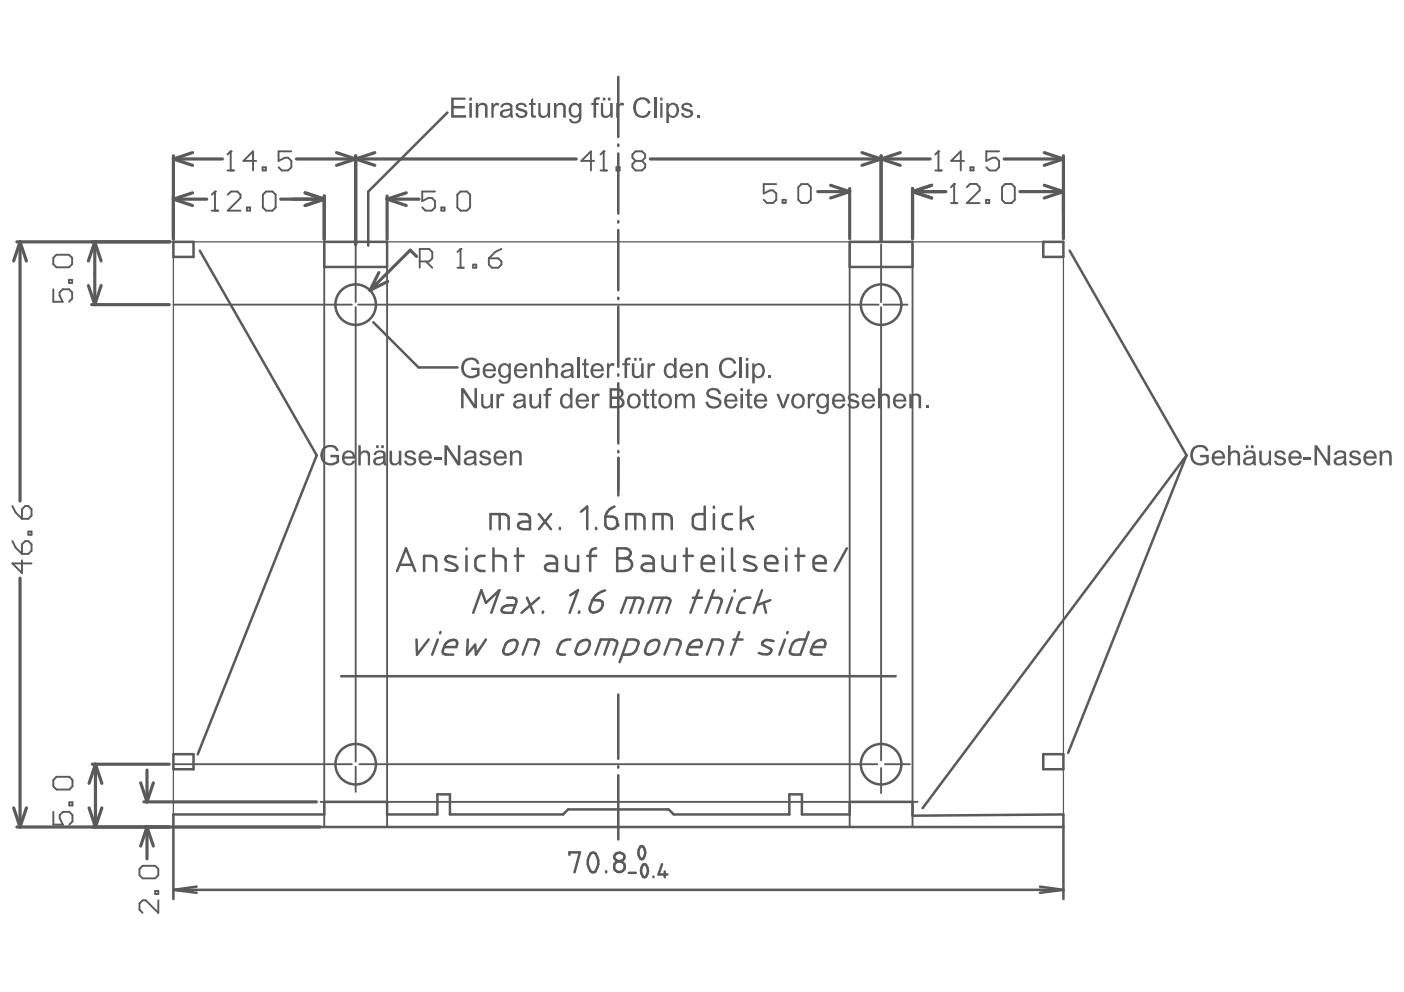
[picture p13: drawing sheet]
<svg xmlns="http://www.w3.org/2000/svg" width="297mm" height="210mm" viewBox="0 0 297 210" stroke-linecap="round" stroke-linejoin="round" font-family="sans-serif">
<path d="M36.7 51.2h188.3v123.8h-188.3z" fill="none" stroke="#5a5a5a" stroke-width=".27"/>
<g fill="none" stroke="#5a5a5a" stroke-width=".53">
<path d="M94.7 23.8l-16.8 16.7v11.5M36.7 51.2h4.2v3.2h-4.2zM42.3 53l24.7 43.3-25.2 63.3M68.6 51.2h13.3v5.3h-13.3zM179.8 51.2h13.3v5.3h-13.3zM220.7 51.2h4.3v3.2h-4.3zM226.3 53l24.7 43.3M79 68.2l9.5 9.5h8.3M251 96.3l-55.8 74.7M251 96.3l-25 63M84.5 119.5h2.8M92.2 118.5a1.1 1.1 0 0 0-1.1-.9h-1.4v3.2"/>
<path d="M92.3 118.5v2.3M95 117.6l1.4 .3M95 117.6a.65 .65 0 0 0-.7 .4 .65 .65 0 0 0 .3 .8l1.7 .7M96.3 119.6l.4 .4a.7 .7 0 0 1-.8 .8M98.7 116v.3M98.7 117.6v3.2M100.6 118.5v1.4M100.6 119.9a1.09 1.09 0 0 0 1.1 .9M102.5 117.6a1.4 1.4 0 0 0-1.9 .9M103.8 112v-3.2h2.7a1.1 1.1 0 0 1 1.1 .9v2.3M104.4 117.6h1.5a1.1 1.1 0 0 1 1.1 .9v2.3M104.4 116v4.8"/>
<path d="M105.7 108.8v3.2M108.9 117.6h1.9M109.5 116v4.8M109.8 108.8h1.2a1.1 1.1 0 0 1 1.1 .9M110.5 110.4a.76 .76 0 0 0-.9 .8 .76 .76 0 0 0 .9 .7M110.5 110.4h1.6M112.1 109.7v2.3h-1.6M114 108.8l2.6 3.2M115.6 117.6h1.1a1.1 1.1 0 0 1 1.1 .9M116.2 119.3a.76 .76 0 0 0-.9 .7 .76 .76 0 0 0 .9 .8M116.2 119.2h1.6M116.6 108.8l-2.6 3.2"/>
<path d="M117.8 118.5v2.3h-1.6M118.5 111.7v.3M119.8 117.6v2.3a1.1 1.1 0 0 0 1.1 .9M122.3 117.6v3.2h-1.4M122.9 108.3l1.3-1.1v4.8M124.2 117.6h1.9M126.1 116a1.09 1.09 0 0 0-1.2 1.1v3.7M126.1 111.7v.3M129.3 109.3h-1.2v1.6a1.31 1.31 0 0 0 1.4 1.1 1.31 1.31 0 0 0 1.2-1.4 1.31 1.31 0 0 0-1.4-1.2M130 107.2a2.7 2.7 0 0 0-1.9 2.1M130.6 118.1a3.1 3.1 0 0 1 2.8 .6 1.31 1.31 0 0 1 .1 1.4 1.31 1.31 0 0 1-1.3 .7M132.2 118.1a1.05 1.05 0 0 0 1.2-1 1.05 1.05 0 0 0-1.2-1.1h-1.6v4.8h1.6"/>
<path d="M134.4 108.8v3.2M136 117.6h1.1a1.1 1.1 0 0 1 1.1 .9M136.3 109.7a1.1 1.1 0 0 0-1.1-.9h-2.7v3.2M136.4 109.7v2.3M136.7 119.2h1.6M136.7 119.3a.76 .76 0 0 0-.9 .7 .76 .76 0 0 0 .9 .8M138.3 118.5v2.3h-1.6M140.2 108.8v3.2M140.2 117.6v2.3M140.2 119.9a1.09 1.09 0 0 0 1.1 .9M142.1 109.7a1.1 1.1 0 0 0-1.1-.9h-2.7v3.2M142.1 109.7v2.3"/>
<path d="M142.8 117.6v3.2h-1.5M144.6 117.6h2M145.3 116v4.8M148.5 118.7v1.3M148.5 118.7a1.29 1.29 0 0 1 1.6-1.1 1.29 1.29 0 0 1 .9 1.6h-2.5M149.1 107.2v4.8h-1.4M149.1 108.8h-1.4a1.1 1.1 0 0 0-1.1 .9v1.3a1.1 1.1 0 0 0 1.1 .9M151 107.2v.3M151 108.8v3.2M152.9 109.7v1.3M152.9 116v.3M152.9 117.6v3.2"/>
<path d="M153 111a1.09 1.09 0 0 0 1.1 .9M154.1 112h.8M154.9 116v4.3l.3 .4 .3 .1M154.9 108.8a1.4 1.4 0 0 0-1.9 .9M156.8 107.2v4.8M158.1 109.8l1.2 2.2M159.3 109.3l-2.5 1.1M159.6 119.6l.4 .4a.7 .7 0 0 1-.8 .8l-1.8-.3M159.7 117.9l-1.5-.3a.65 .65 0 0 0-.7 .4 .65 .65 0 0 0 .3 .8l1.8 .7M162 120l.1 .3 .3 .3 .5 .1M164.4 118.7a1.28 1.28 0 0 0-1.2-1.1 1.28 1.28 0 0 0-1.3 1.1v1.3M164.5 118.7v.5h-2.6"/>
<path d="M166.4 116v.3M166.4 117.6v3.2M168.3 117.6h1.9M168.9 116v4.8M172.2 120l.1 .3 .3 .3 .5 .1M174.6 118.7a1.28 1.28 0 0 0-1.2-1.1 1.28 1.28 0 0 0-1.3 1.1v1.3M174.7 118.7v.5h-2.6M179.2 116l-2.6 4.8M84 120.8l1.9-4.8 1.9 4.8M88.1 135.3l.1 3.2 2.5-3.2M92.6 135.3l-1.2 3.2M93.2 133.7l-.1 .3"/>
<path d="M93.7 137.7l.1 .6 .5 .2M94.1 136.4l-.4 1.3M94.2 136.4a1.72 1.72 0 0 1 2.4-.7l.1 .4-.2 .8h-2.6M94.2 120.5l1.8 .3M94.3 138.5h1.6M99 135.3l-.2 3.2 1.7-2.1 .2 2.1 2.1-3.2M100.1 129.7l1.7-4.8 1 2.7 2.9-2.7-1.8 4.8M101.7 120.8h.8M107.3 126.5l1.6 .1 .2 .2 .1 .6M107.4 128.1a1.02 1.02 0 0 0-1.2 1.3l.6 .2M107.4 128.1h1.6M109 137.5a1.72 1.72 0 0 1-2.4 .7 2.17 2.17 0 0 1 2.5-2.7l.4 .6-.4 1.4"/>
<path d="M109.3 127.4l-.9 2.3h-1.6M111.5 126.5l1.4 3.2M113.2 135.3h-1.4l-1.2 3.2M113.2 135.4l.7 .3 .1 .2-.9 2.6M114.1 126.5l-3.8 3.2M114.9 129.4l-.1 .3M118 137.6l.1 .6 .2 .2 1.2 .1M119.9 135.3h.8M119.9 135.4a1.73 1.73 0 0 0-1.4 .9l-.6 1.3M120.6 126l1.7-1.1-1.8 4.8M122.6 129.4l-.1 .3M124.7 136.4a.78 .78 0 0 0-.2-.9 .78 .78 0 0 0-.8-.1 2.22 2.22 0 0 0-1.8 2.8 1.67 1.67 0 0 0 2.4-.7"/>
<path d="M124.8 136.4l-.4 1.1M126.6 127a.76 .76 0 0 1 .8 .3 .76 .76 0 0 1 0 .8M126.6 127h-1.3l-.6 1.6M127.5 128.1a1.73 1.73 0 0 1-2.6 1.2l-.1-.7M128 124.9a4.1 4.1 0 0 0-2.7 2.1M129 135.3l-1.2 3.2M129.8 135.3h-2.7l-1.2 3.2M129.8 135.4l.7 .3v.6M130.6 136.3l-.8 2.2M134.3 135.3h-1.5l-1.7 4.8M134.3 135.4l.7 .3 .1 .2-.5 1.7M134.5 126.5l-1.2 3.2"/>
<path d="M134.5 137.6a1.73 1.73 0 0 1-1.4 .9h-1.4M136 127.4v-.6l-.7-.3h-2.7l-1.2 3.2M136.1 127.4l-.9 2.3M137.1 129.7l1.2-3.2h2.7l.7 .3 .1 .2-.8 2.7M139 137.5a1.72 1.72 0 0 1-2.4 .7 2.17 2.17 0 0 1 2.6-2.7l.3 .6-.4 1.4M140.2 126.5l-1.2 3.2M143.2 135.3h-1.4l-1.2 3.2M143.2 135.4l.7 .3 .1 .6M144 136.3l-.8 2.2M145.8 136.4l-.5 1.6 .1 .3 .6 .2M145.9 136.4a1.72 1.72 0 0 1 2.5-.7l.1 .4-.3 .8h-2.5M146 138.5h1.6"/>
<path d="M146.6 126.5h1.9M147.8 124.9l-1.7 4.8M148.5 120l.1 .4 .4 .3 .4 .1M149.4 120.8h1.6M150.4 126.5h1.5l.7 .3v.6l-.8 2.3M151 124.9l-1.7 4.8M152.1 135.3h-1.4l-1.1 3.2M152.1 135.4l.7 .3 .1 .6M152.9 136.3l-.8 2.2M154.9 126.5l-1.2 3.2M155.2 135.3h1.9M155.5 124.9l-.1 .3"/>
<path d="M156.4 133.7l-1.8 4.8M156.5 127.4l-.5 1.4 .1 .6 .7 .3h.8M158.8 126.5a2.14 2.14 0 0 0-2.3 .9M161.2 124.9l-1.7 4.8M161.5 136.5l1.7 .9a.87 .87 0 0 1-1 1.1l-1.7-.3M161.6 127.6l.5 2.1M162.4 135.4a1.06 1.06 0 0 0-1.1 .9l.2 .3M162.4 135.4l1.3 .3M162.9 120.8h1.6M163 127l-2.9 1.1M166.1 135.3l-1.2 3.2M166.6 133.7l-.1 .3"/>
<path d="M170.5 135.3a2.55 2.55 0 0 0-2.8 .9M171.1 133.7l-1.8 4.8h-1.4l-.7-.3v-.6l.4-1.4M171.6 137.7l.1 .6 .5 .2M171.8 136.9h2.6a1 1 0 0 0-.1-1.4 1.92 1.92 0 0 0-2.2 .9l-.5 1.3M172.2 138.5h1.6M173.1 120.8h1.6M36.7 159.6h4.2v3.2h-4.2zM72.2 143.1h117.3M220.7 159.6h4.3v3.2h-4.3zM36.7 172.3h31.9v-2.6h13.3v2.6h10.6v-4.2h2.7v4.2h23.9l1.1-1h21.3l1 1h24.5v-4.2h2.7v4.2h10.1v-2.6h13.3v2.9l31.9-.3v2.7h-188.3z"/>
</g>
<g fill="#5a5a5a">
<path d="M68.3 94.8a2.32 2.32 0 0 1 3-.2l.4 .8-.6 .1a1.46 1.46 0 0 0-1.8-.9 1.46 1.46 0 0 0-.9 1.8 1.64 1.64 0 0 0 .9 1.5 1.64 1.64 0 0 0 1.8-.2l.1-.1v-.8h-1.3v-.6h1.8v1.7a2.34 2.34 0 0 1-3.8-.8 2.97 2.97 0 0 1 .4-2.3z"/>
<path d="M75.8 94.2h.5v1.5a1.08 1.08 0 0 1 1.3-.4 1.08 1.08 0 0 1 .7 1.2v2h-.5v-2a.76 .76 0 0 0-.9-.7 .76 .76 0 0 0-.6 1v1.7h-.5z"/>
<path d="M82.4 95.4h.6v1.6a.75 .75 0 0 0 .6 1.1 .75 .75 0 0 0 .8-1v-1.7h.5v3.1h-.5v-.5a1.1 1.1 0 0 1-1.3 .5 1.1 1.1 0 0 1-.7-1.2z"/>
<path d="M85.8 95.6a1.29 1.29 0 0 1 2.1 .6h-.5a.68 .68 0 0 0-.6-.5 .68 .68 0 0 0-.7 .4l.1 .3 .7 .2a1.16 1.16 0 0 1 1.2 1 1.33 1.33 0 0 1-1.3 .9 1.33 1.33 0 0 1-1.3-1h.6a.77 .77 0 0 0 .7 .6 .77 .77 0 0 0 .7-.6l-.2-.2-.6-.2a1.17 1.17 0 0 1-1.1-1z"/>
<path d="M91.8 96.6h1.6v.6h-1.6z"/>
<path d="M94 94.2h.6l2.3 3.3v-3.3h.5v4.3h-.6l-2.2-3.4v3.4h-.6z"/>
<path d="M101.7 95.6a1.31 1.31 0 0 1 2.1 .6h-.5a.7 .7 0 0 0-.7-.5 .7 .7 0 0 0-.7 .5l.2 .2 .6 .2a1.18 1.18 0 0 1 1.3 1 1.42 1.42 0 0 1-2.2 .7l-.3-.3-.1-.5h.5a.81 .81 0 0 0 .7 .6 .81 .81 0 0 0 .8-.6l-.2-.2-.4-.1a1.33 1.33 0 0 1-1.3-1z"/>
<path d="M107.9 95.4h.4l.1 .4a1.07 1.07 0 0 1 1.3-.5 1.07 1.07 0 0 1 .7 1.3v1.9h-.6v-1.9a.71 .71 0 0 0-.6-.8 .71 .71 0 0 0-.8 .7v2h-.5z"/>
<path d="M252.4 94.6a2.27 2.27 0 0 1 3 .2l.3 .6-.5 .1a1.5 1.5 0 0 0-1.9-.8 1.5 1.5 0 0 0-.9 1.9 1.67 1.67 0 0 0 2.8 1v-.8h-1.3v-.6h1.8v1.7h-.1a2.34 2.34 0 0 1-3.6-.6 2.65 2.65 0 0 1 .4-2.7z"/>
<path d="M259.8 94.2h.5v1.5a1.13 1.13 0 0 1 1.4-.4 1.13 1.13 0 0 1 .7 1.2v2h-.6v-2a.71 .71 0 0 0-.7-.8 .71 .71 0 0 0-.7 .7l-.1 2.1h-.5z"/>
<path d="M266.4 95.4h.6v1.6a.74 .74 0 0 0 .5 1.1 .74 .74 0 0 0 .9-.8v-1.9h.5v3.1h-.4l-.1-.5a1.11 1.11 0 0 1-1.3 .4 1.11 1.11 0 0 1-.7-1.1z"/>
<path d="M269.8 95.6a1.44 1.44 0 0 1 2.2 .4v.2h-.5a.69 .69 0 0 0-.7-.5 .69 .69 0 0 0-.7 .5l.9 .4a.92 .92 0 0 1 1.1 .9 .92 .92 0 0 1-1 1 1.21 1.21 0 0 1-1.6-1h.6a.77 .77 0 0 0 .7 .6 .77 .77 0 0 0 .7-.6v-.2l-.7-.2a1.04 1.04 0 0 1-1.1-1z"/>
<path d="M275.8 96.6h1.6v.6h-1.6z"/>
<path d="M278.1 94.2h.5l2.3 3.3v-3.3h.5v4.3h-.5l-2.3-3.4v3.4h-.5z"/>
<path d="M285.7 95.6a1.44 1.44 0 0 1 2.1 .4v.2h-.4a.69 .69 0 0 0-.7-.5 .69 .69 0 0 0-.7 .5l.7 .4a1.17 1.17 0 0 1 1.3 1 1.4 1.4 0 0 1-2.5 .4l-.1-.5h.5a.77 .77 0 0 0 .8 .6 .77 .77 0 0 0 .7-.6v-.2l-.7-.2a1.17 1.17 0 0 1-1.2-1z"/>
<path d="M291.9 95.4h.5v.4a1.14 1.14 0 0 1 1.3-.5 1.14 1.14 0 0 1 .7 1.3v1.9h-.5v-1.9a.76 .76 0 0 0-.9-.8 .76 .76 0 0 0-.6 1v1.7h-.5z"/>
<path d="M95.4 20.7h3.1v.4h-2.5v1.3h2.4v.6h-2.4v1.4h2.6v.5h-3.2z"/>
<path d="M100.6 21.8h.5v.5a1.1 1.1 0 0 1 1.3-.5 1.1 1.1 0 0 1 .7 1.2v1.9h-.5v-1.9a.69 .69 0 0 0-.5-.8 .69 .69 0 0 0-.8 .5l-.1 2.2h-.6z"/>
<path d="M104 21.8h.4v.5l.1-.2a.72 .72 0 0 1 1.1-.2l-.2 .5a.61 .61 0 0 0-.7 0 .61 .61 0 0 0-.2 .7l-.1 1.8h-.4z"/>
<path d="M109.3 22.1a1.38 1.38 0 0 1 2.2 .4v.1l-.5 .1a.69 .69 0 0 0-.7-.6 .69 .69 0 0 0-.7 .6l.2 .2 .6 .1a1.14 1.14 0 0 1 1.2 1.2 1.37 1.37 0 0 1-1.4 .8 1.37 1.37 0 0 1-1.2-1l.6-.1a.75 .75 0 0 0 .7 .7 .75 .75 0 0 0 .8-.7l-.7-.3a1.06 1.06 0 0 1-1.2-1.2z"/>
<path d="M112.3 21.1l.5-.4v1.1h.5v.4h-.5v2l.1 .2h.4l.1 .5a.73 .73 0 0 1-1.1-.6v-2.1h-.4v-.4h.4z"/>
<path d="M113.9 21.8h.5v1.7a.78 .78 0 0 0 .7 1 .78 .78 0 0 0 .7-1v-1.7h.6v3.1h-.5l-.1-.4a1.37 1.37 0 0 1-1.5 .3l-.4-.6z"/>
<path d="M117.2 21.8h.5v.4a1.11 1.11 0 0 1 1.3-.4 1.11 1.11 0 0 1 .7 1.2v1.9h-.5v-1.9a.71 .71 0 0 0-.7-.8 .71 .71 0 0 0-.8 .8v1.9h-.5z"/>
<path d="M125.6 20.9l.4-.3h.9v.5l-.8 .1v.6h.6v.4h-.6v2.7h-.5v-2.7h-.5v-.4h.5z"/>
<path d="M130.4 21.8h.4v.5a.72 .72 0 0 1 1.3-.4l-.2 .5a.61 .61 0 0 0-.7-.1 .61 .61 0 0 0-.3 .7v1.9h-.5z"/>
<path d="M134.5 21.1h.1a1.9 1.9 0 0 1 3.1 .7l-.6 .1a1.28 1.28 0 0 0-1.5-.8 1.28 1.28 0 0 0-1 1.2v.7a1.3 1.3 0 0 0 1 1.4 1.3 1.3 0 0 0 1.5-1l.6 .2a1.95 1.95 0 0 1-2.3 1.3 1.95 1.95 0 0 1-1.4-2.3v-.6z"/>
<path d="M138.3 20.7h.6v4.2h-.6z"/>
<path d="M144.4 22.1a1.38 1.38 0 0 1 2.1 .4v.1l-.5 .1a.69 .69 0 0 0-.6-.6 .69 .69 0 0 0-.7 .6l.2 .2 .6 .1a1.14 1.14 0 0 1 1.2 1.2 1.36 1.36 0 0 1-1.4 .8 1.36 1.36 0 0 1-1.2-1l.5-.1a.75 .75 0 0 0 .7 .7 .75 .75 0 0 0 .8-.6l-.1-.2-.6-.2a1.05 1.05 0 0 1-1.2-1.2z"/>
<path d="M147.4 24.3h.6v.6h-.6z"/>
<path d="M97.9 76.5a2.17 2.17 0 0 1 3.4-.1l.1 .5-.5 .2a1.39 1.39 0 0 0-1.4-1 1.39 1.39 0 0 0-1.3 1.2 1.64 1.64 0 0 0 .6 2 1.64 1.64 0 0 0 2.1-.2v-.8h-1.2v-.5h1.8v1.6a2.29 2.29 0 0 1-2.6 .5 2.29 2.29 0 0 1-1.4-2.2z"/>
<path d="M112.2 76.9h.5v.4a1.08 1.08 0 0 1 1.4-.4 1.08 1.08 0 0 1 .6 1.2v1.9h-.5v-1.9a.74 .74 0 0 0-.9-.8 .74 .74 0 0 0-.6 1v1.7h-.5z"/>
<path d="M115.5 75.7h.6v1.6a1.09 1.09 0 0 1 1.2-.4 1.09 1.09 0 0 1 .7 1.1v2h-.5v-2a.74 .74 0 0 0-.9-.7 .74 .74 0 0 0-.5 1v1.7h-.6z"/>
<path d="M122.1 75.7h.5v4.3h-.5z"/>
<path d="M123.5 76.1l.5-.3v1.1h.6v.4h-.6v1.8a.36 .36 0 0 0 .1 .4 .36 .36 0 0 0 .5 0v.5a.73 .73 0 0 1-1.1-.7v-2h-.4v-.4h.4z"/>
<path d="M128.4 76.9h.5v.4a.67 .67 0 0 1 .5-.5 .67 .67 0 0 1 .6 .2l-.1 .5a.63 .63 0 0 0-.9 .5l-.1 2h-.5z"/>
<path d="M132.3 75.9l.4-.2h.8l-.1 .4h-.2a.5 .5 0 0 0-.5 .2 .5 .5 0 0 0 0 .6h.6v.4h-.6v2.7h-.6v-2.7h-.4v-.4h.4v-.6z"/>
<path d="M137 76.9h.5v.4l.6-.5 .4 .1 .2 .1-.2 .5a.64 .64 0 0 0-.8 0 .64 .64 0 0 0-.2 .7v1.8h-.5z"/>
<path d="M147.3 76.9h.4v.4a1.1 1.1 0 0 1 1.4-.4 1.1 1.1 0 0 1 .7 1.2v1.9h-.6v-1.9a.74 .74 0 0 0-.8-.8 .74 .74 0 0 0-.6 1v1.7h-.5z"/>
<path d="M152.7 76.2a1.83 1.83 0 0 1 3.1 .7l-.6 .1a1.3 1.3 0 0 0-1.5-.8 1.3 1.3 0 0 0-1 1.5v.4a1.3 1.3 0 0 0 1.1 1.4 1.3 1.3 0 0 0 1.5-1l.5 .1a1.91 1.91 0 0 1-2.2 1.4 1.91 1.91 0 0 1-1.5-2.3l.2-.8z"/>
<path d="M156.5 75.7h.5v4.3h-.5z"/>
<path d="M162.6 79.4h.6v.6h-.6z"/>
<path d="M97.5 82.1h.6l2.3 3.4v-3.4h.5v4.3h-.6l-2.2-3.3v3.3h-.6z"/>
<path d="M101.8 83.4h.5v1.6a.77 .77 0 0 0 .7 1.1 .77 .77 0 0 0 .8-1v-1.7h.5v3h-.5v-.5a1.08 1.08 0 0 1-1.3 .5 1.08 1.08 0 0 1-.7-1.2z"/>
<path d="M105 83.4h.5v.4a.8 .8 0 0 1 1.2-.4l-.1 .5a.67 .67 0 0 0-1 .5v2h-.6z"/>
<path d="M112 83.4h.5v1.6a.76 .76 0 0 0 .7 1 .76 .76 0 0 0 .8-.9v-1.7h.5v3h-.5v-.5a1.12 1.12 0 0 1-1.7 .3l-.2-.4-.1-.4z"/>
<path d="M115.6 82.3l.5-.2h.7l-.1 .5-.4-.1-.3 .2v.7h.6v.4h-.6v2.6h-.6v-2.6h-.4v-.4h.4z"/>
<path d="M125.2 83.4h.5v.4a.8 .8 0 0 1 1.2-.4l-.2 .5a.64 .64 0 0 0-.7 0 .64 .64 0 0 0-.2 .7v1.8h-.6z"/>
<path d="M136.2 82.5l.6-.3v1.2h.5v.4h-.5v2l.5 .1v.5a.73 .73 0 0 1-.8-.1 .73 .73 0 0 1-.3-.8v-1.7h-.4v-.4h.4z"/>
<path d="M137.9 82.5l.5-.3v1.2h.5v.4h-.5v1.8a.34 .34 0 0 0 .2 .3 .34 .34 0 0 0 .3 0v.5a.71 .71 0 0 1-.8-.1 .71 .71 0 0 1-.2-.8v-1.7h-.4v-.4h.4z"/>
<path d="M142.8 83.4h.5v.4a.96 .96 0 0 1 .9-.6 .96 .96 0 0 1 .8 .6 1.02 1.02 0 0 1 1.2-.6 1.02 1.02 0 0 1 .8 1.1v2.1h-.6v-2a.65 .65 0 0 0-.6-.7 .65 .65 0 0 0-.6 .7l-.1 2h-.5v-2a.65 .65 0 0 0-.7-.7 .65 .65 0 0 0-.6 .8v1.9h-.5z"/>
<path d="M149.6 82.6l.1-.1a1.81 1.81 0 0 1 2.8 .4v.5h-.5a1.06 1.06 0 0 0-.9-.9 1.06 1.06 0 0 0-1.1 .7 1.32 1.32 0 0 0 1.3 .8 1.24 1.24 0 0 1 1.2 1.6 1.57 1.57 0 0 1-1.9 .8 1.27 1.27 0 0 1-1.3-1.4h.5a1.34 1.34 0 0 0 2.2 .6 .83 .83 0 0 0-.1-.8 .83 .83 0 0 0-.9-.3l-.1-.1a1.24 1.24 0 0 1-1.3-1.7z"/>
<path d="M158.1 82.5l.5-.3v1.2h.5v.4h-.5v1.8a.34 .34 0 0 0 .2 .3 .34 .34 0 0 0 .3 0v.5a.76 .76 0 0 1-.8-.1 .76 .76 0 0 1-.2-.8v-1.7h-.4v-.4h.4z"/>
<path d="M164.3 83.4h.5l.9 2.4 .9-2.4h.5l-1.1 3h-.6z"/>
<path d="M170.9 83.4h.5v.4a.74 .74 0 0 1 1.1-.4l-.1 .5a.67 .67 0 0 0-.8 0 .67 .67 0 0 0-.2 .7v1.8h-.5z"/>
<path d="M179.5 83.7a1.35 1.35 0 0 1 2.2 .4l-.5 .1a.69 .69 0 0 0-.7-.5 .69 .69 0 0 0-.6 .4v.2l.5 .2a1.41 1.41 0 0 1 1.4 .9 1.33 1.33 0 0 1-1 1.1 1.33 1.33 0 0 1-1.4-.6l-.1-.4 .5-.1a.75 .75 0 0 0 .7 .6 .75 .75 0 0 0 .8-.6l-.6-.3a1.34 1.34 0 0 1-1.4-.9z"/>
<path d="M185.8 82.1h.5v1.6a1.08 1.08 0 0 1 1.3-.4 1.08 1.08 0 0 1 .7 1.1v2h-.5v-2a.76 .76 0 0 0-.9-.7 .76 .76 0 0 0-.6 1v1.7h-.5z"/>
<path d="M192.4 83.4h.5v.4a1.1 1.1 0 0 1 1.3-.5 1.1 1.1 0 0 1 .7 1.2v1.9h-.6v-1.9a.74 .74 0 0 0-.8-.8 .74 .74 0 0 0-.6 1v1.7h-.5z"/>
<path d="M195.8 85.8h.6v.6h-.6z"/>
<path d="M73 96.1l-.1 .5h1.7a.88 .88 0 0 0-.6-.9 .88 .88 0 0 0-1 .4zM72.7 95.7h.1a1.47 1.47 0 0 1 1.7-.2 1.47 1.47 0 0 1 .7 1.5h-2.3a.91 .91 0 0 0 .7 1.1 .91 .91 0 0 0 1-.6h.6a1.5 1.5 0 0 1-1.9 .9 1.5 1.5 0 0 1-1-1.8z"/>
<path d="M80.7 94.2h.5v.6h-.5zM79.6 94.2h.5v.6h-.5zM79.6 97.3a.54 .54 0 0 0 0 .7 .54 .54 0 0 0 .7 .1h.2a.84 .84 0 0 0 .5-1.2zM79.4 95.5a1.77 1.77 0 0 1 2.1 .3l.1 2.1 .2 .6h-.6l-.1-.4a1.38 1.38 0 0 1-2 0 .93 .93 0 0 1 0-1 .93 .93 0 0 1 .9-.4l.7-.1a.39 .39 0 0 0 .4-.3 .39 .39 0 0 0-.2-.5 .87 .87 0 0 0-1.4 .5l-.5-.1z"/>
<path d="M89.2 96.1l-.1 .5h1.8a.9 .9 0 0 0-.7-.8 .9 .9 0 0 0-1 .3zM88.9 95.7a1.48 1.48 0 0 1 1.8-.3 1.48 1.48 0 0 1 .7 1.6h-2.4a.91 .91 0 0 0 .7 1 .91 .91 0 0 0 1.1-.5h.5a1.44 1.44 0 0 1-1.7 .9 1.44 1.44 0 0 1-1-1.7z"/>
<path d="M98.7 97.4a.65 .65 0 0 0 .4 .7 .65 .65 0 0 0 .7-.2l.4-.4v-.6l-1 .2zM98.5 95.6a1.72 1.72 0 0 1 2.2 .2l.2 2.7h-.5l-.1-.4-.2 .1a1.36 1.36 0 0 1-1.9-.2 1.02 1.02 0 0 1 1.1-1.4h.5a.39 .39 0 0 0 .5-.3 .39 .39 0 0 0-.3-.5 .87 .87 0 0 0-1.3 .5l-.5-.1z"/>
<path d="M105.1 96.1l-.1 .5h1.7a.89 .89 0 0 0-.5-.8 .89 .89 0 0 0-1 .2zM104.8 95.7a1.48 1.48 0 0 1 1.7-.3 1.48 1.48 0 0 1 .8 1.6h-2.4a.91 .91 0 0 0 .7 1 .91 .91 0 0 0 1.1-.5h.5a1.44 1.44 0 0 1-1.2 1 1.44 1.44 0 0 1-1.4-.7 2.49 2.49 0 0 1 .2-2.1z"/>
<path d="M257.1 96l-.2 .6h1.7a.87 .87 0 0 0-.5-.8 .87 .87 0 0 0-1 .2zM256.8 95.7a1.44 1.44 0 0 1 1.7-.2 1.44 1.44 0 0 1 .7 1.5h-2.3a.91 .91 0 0 0 .7 1 .91 .91 0 0 0 1-.5h.6a1.47 1.47 0 0 1-1.9 .9 1.47 1.47 0 0 1-.9-1.9z"/>
<path d="M264.7 94.2h.5v.6h-.5zM263.6 94.2h.5v.6h-.5zM263.6 97.4a.58 .58 0 0 0 .2 .6 .58 .58 0 0 0 .7 .1l.4-.3 .2-.9-1 .2zM263.2 95.8a1.61 1.61 0 0 1 2.4 0l.1 2.3 .1 .4h-.5l-.2-.4a1.23 1.23 0 0 1-1.2 .4 1.23 1.23 0 0 1-.9-.8 .93 .93 0 0 1 1.1-1l.6-.1a.39 .39 0 0 0 .5-.3 .39 .39 0 0 0-.3-.5 .88 .88 0 0 0-1.3 .4v.1l-.6-.1z"/>
<path d="M273.2 96.1l-.1 .5h1.8a.88 .88 0 0 0-.7-.9 .88 .88 0 0 0-1 .4zM273 95.7a1.44 1.44 0 0 1 1.7-.2 1.44 1.44 0 0 1 .7 1.5h-2.3a.91 .91 0 0 0 .7 1 .91 .91 0 0 0 1.1-.5h.5a1.47 1.47 0 0 1-1.9 .9 1.47 1.47 0 0 1-.9-1.9z"/>
<path d="M282.8 97.3a.53 .53 0 0 0 0 .6 .53 .53 0 0 0 .6 .2 .82 .82 0 0 0 .8-1.2zM282.4 95.8a1.61 1.61 0 0 1 2.4 0v1.7l.2 1h-.5l-.2-.4a1.28 1.28 0 0 1-2.1-.3 1.06 1.06 0 0 1 1.2-1.2h.4a.36 .36 0 0 0 .5-.2 .36 .36 0 0 0-.2-.5 .81 .81 0 0 0-1.3 .4l-.6-.1z"/>
<path d="M289.1 96.1l-.1 .5h1.7a.89 .89 0 0 0-.6-.8 .89 .89 0 0 0-1 .3zM288.7 95.8h.1a1.4 1.4 0 0 1 1.7-.4 1.4 1.4 0 0 1 .8 1.5v.1h-2.3a.91 .91 0 0 0 .7 1 .91 .91 0 0 0 1-.5h.6a1.51 1.51 0 0 1-2 .9 1.51 1.51 0 0 1-.8-2.1z"/>
<path d="M99.3 20.7h.5v.6h-.5zM99.3 21.8h.5v3.1h-.5z"/>
<path d="M106.3 23.9a.78 .78 0 0 0 .8 .7 .78 .78 0 0 0 .8-.7v-.5l-1.1 .2zM106 22.3a1.56 1.56 0 0 1 2.4 0v1.9l.2 .7h-.5l-.2-.4a1.35 1.35 0 0 1-2.1-.1 1.07 1.07 0 0 1 1.2-1.2l.5-.2a.39 .39 0 0 0 .5-.2 .39 .39 0 0 0-.3-.5l-.2-.1a.79 .79 0 0 0-1.1 .5h-.5z"/>
<path d="M121 22.5a1.33 1.33 0 0 0 .7 2 1.22 1.22 0 0 0 .9-1.2 1.22 1.22 0 0 0-.9-1.2zM120.5 22.3a1.23 1.23 0 0 1 2-.1v-.4h.5v2.7a1.38 1.38 0 0 1-.9 1.6 1.38 1.38 0 0 1-1.7-.7v-.3l.5 .1a.86 .86 0 0 0 1.1 .4 .86 .86 0 0 0 .5-1.1 1.35 1.35 0 0 1-1.6 .1 1.35 1.35 0 0 1-.6-1.5z"/>
<path d="M128.6 20.7h.6v.6h-.6zM127.5 20.7h.6v.6h-.6zM127.1 21.8h.5v1.7a.78 .78 0 0 0 .7 1 .78 .78 0 0 0 .8-1v-1.7h.5v3.1h-.4l-.1-.5a1.33 1.33 0 0 1-1.6 .4l-.4-.5z"/>
<path d="M139.7 20.7h.5v.6h-.5zM139.7 21.8h.5v3.1h-.5z"/>
<path d="M141 21.8h.4v.4a1.31 1.31 0 0 1 1.6-.2 1.31 1.31 0 0 1 .7 1.4 1.34 1.34 0 0 1-.6 1.3 1.34 1.34 0 0 1-1.4 0l-.2-.1v1.5h-.5zM141.7 22.4a1.41 1.41 0 0 0 .6 2.2 1.32 1.32 0 0 0 .5-2.3l-.3-.1a.54 .54 0 0 0-.7 .2z"/>
<path d="M102.9 77.5l-.2 .7h1.7a.9 .9 0 0 0-.5-.9 .9 .9 0 0 0-1 .2zM102.4 77.3h.1a1.47 1.47 0 0 1 1.7-.3 1.47 1.47 0 0 1 .8 1.6h-2.4a.92 .92 0 0 0 .6 .9 .92 .92 0 0 0 1.1-.3l.1-.2h.5a1.42 1.42 0 0 1-1.7 1 1.42 1.42 0 0 1-1.1-1.6z"/>
<path d="M106.1 77.5a1.27 1.27 0 0 0 .8 2.1 1.3 1.3 0 0 0 .1-2.3h-.5zM105.6 77.3h.2a1.28 1.28 0 0 1 1.5-.3l.3 .3v-.4h.5v2.7a1.4 1.4 0 0 1-.9 1.5 1.4 1.4 0 0 1-1.7-.5v-.4l.5 .1a.84 .84 0 0 0 1.1 .4 .84 .84 0 0 0 .4-1v-.1a1.23 1.23 0 0 1-1.2 .3 1.23 1.23 0 0 1-.9-1v-.8z"/>
<path d="M109.5 77.5l-.2 .7h1.8a.89 .89 0 0 0-.6-.9 .89 .89 0 0 0-1 .2zM109 77.3h.1a1.47 1.47 0 0 1 1.7-.3 1.47 1.47 0 0 1 .8 1.6h-2.4a.93 .93 0 0 0 .7 1 .93 .93 0 0 0 1.1-.5v-.1h.5a1.42 1.42 0 0 1-1.4 1.1 1.42 1.42 0 0 1-1.3-1.3v-.8z"/>
<path d="M119.2 79a.72 .72 0 0 0 .6 .7 .72 .72 0 0 0 .8-.4l.2-.9-1 .2zM119 77.1a1.55 1.55 0 0 1 2.3 .3v2.2l.2 .4h-.6l-.1-.4a1.25 1.25 0 0 1-1.3 .4 1.25 1.25 0 0 1-.9-.9 1.06 1.06 0 0 1 1.2-.9h.5a.47 .47 0 0 0 .5-.6 .47 .47 0 0 0-.7-.3l-.7 .1-.2 .4-.4-.1z"/>
<path d="M125.7 77.5l-.2 .7h1.7a.86 .86 0 0 0-.5-.9 .86 .86 0 0 0-1 .2zM125.3 77.2h.1a1.44 1.44 0 0 1 1.6-.2 1.44 1.44 0 0 1 .7 1.6h-2.3a.93 .93 0 0 0 .7 1 .93 .93 0 0 0 1.1-.5v-.1h.5a1.42 1.42 0 0 1-1.4 1.1 1.42 1.42 0 0 1-1.3-1.3v-.8z"/>
<path d="M135.2 75.7h.6v.6h-.6zM134.2 75.7h.5v.6h-.5zM133.7 76.9h.5v1.7a.75 .75 0 0 0 .8 1 .75 .75 0 0 0 .6-1v-1.7h.6v3.1h-.5v-.5a1.09 1.09 0 0 1-1.3 .5 1.09 1.09 0 0 1-.7-1.2z"/>
<path d="M140.7 77.3a1.13 1.13 0 0 1 1.9 0v-1.6h.5v4.3h-.5v-.4a1.25 1.25 0 0 1-1.5 .3 1.25 1.25 0 0 1-.7-1.3zM141.2 77.5a1.3 1.3 0 0 0 .7 2.1 1.29 1.29 0 0 0 .8-1.2 1.29 1.29 0 0 0-.8-1.1z"/>
<path d="M144.6 77.5l-.2 .7h1.6a.86 .86 0 0 0-.5-.9 .86 .86 0 0 0-.9 .2zM144.2 77.2a1.44 1.44 0 0 1 1.7-.2 1.44 1.44 0 0 1 .7 1.6h-2.3a.9 .9 0 0 0 .7 1 .9 .9 0 0 0 1-.6h.6a1.42 1.42 0 0 1-1.5 1 1.42 1.42 0 0 1-1.3-1.3v-.7z"/>
<path d="M157.8 75.7h.5v.6h-.5zM157.8 76.9h.5v3.1h-.5z"/>
<path d="M159.1 76.9h.5v.4a1.31 1.31 0 0 1 1.5-.4 1.73 1.73 0 0 1 .7 1.8 1.73 1.73 0 0 1-1.2 1.3h-.5l-.4-.4v1.5h-.6zM159.8 77.5a1.74 1.74 0 0 0 .2 2 .93 .93 0 0 0 1.1-.1 .93 .93 0 0 0 .2-1 .85 .85 0 0 0-.4-1 .85 .85 0 0 0-.9 .1z"/>
<path d="M109.1 85.4a.76 .76 0 0 0 .6 .7 .76 .76 0 0 0 .8-.4l.2-.9-1.2 .3zM108.8 83.7a1.68 1.68 0 0 1 2.4 .1v1.6l.2 1h-.6l-.1-.4a1.39 1.39 0 0 1-2.1-.2 1.07 1.07 0 0 1 1.2-1.2h.4a.44 .44 0 0 0 .5-.5 .44 .44 0 0 0-.5-.4 .75 .75 0 0 0-1 .6l-.6-.1z"/>
<path d="M118.8 83.6a1.08 1.08 0 0 1 1.8 .1v-1.6h.5v4.3h-.5v-.4a1.28 1.28 0 0 1-1.6 .2 1.28 1.28 0 0 1-.5-1.5zM119.2 84a1.38 1.38 0 0 0 .6 2 1.27 1.27 0 0 0 .6-2l-.2-.2-.6-.1z"/>
<path d="M122.6 83.9l-.3 .7h1.8a.88 .88 0 0 0-.5-.9 .88 .88 0 0 0-1 .2zM122.1 83.7h.1a1.43 1.43 0 0 1 1.7-.3 1.43 1.43 0 0 1 .7 1.6h-2.3a.9 .9 0 0 0 .7 1 .9 .9 0 0 0 1.1-.6h.5a1.52 1.52 0 0 1-2.1 .9 1.52 1.52 0 0 1-.6-2.2z"/>
<path d="M129.5 82.7v1.2h1a.66 .66 0 0 0 .9-.7 .66 .66 0 0 0-1-.5zM129.5 84.4v1.5h1.1a.75 .75 0 0 0 .9-.5 .75 .75 0 0 0-.4-.9zM129 82.1h1.6a1.09 1.09 0 0 1 1.2 .7 1.09 1.09 0 0 1-.5 1.4 1.15 1.15 0 0 1 .8 1.3 1.15 1.15 0 0 1-1.3 .9h-1.8z"/>
<path d="M133.4 84a1.3 1.3 0 0 0 .7 2 1.23 1.23 0 0 0 .9-.9 1.23 1.23 0 0 0-.4-1.2l-.2-.2h-.5zM133.1 83.6a1.53 1.53 0 0 1 2 0 1.53 1.53 0 0 1 .3 1.9 1.47 1.47 0 0 1-2 .8 1.47 1.47 0 0 1-.6-2.1z"/>
<path d="M140 84.1a1.39 1.39 0 0 0 .6 1.9 1.22 1.22 0 0 0 .8-1.9 .88 .88 0 0 0-1.4 0zM139.7 83.6a1.52 1.52 0 0 1 1.9-.1 1.52 1.52 0 0 1 .5 1.8 1.46 1.46 0 0 1-1.8 1.1 1.46 1.46 0 0 1-.9-2z"/>
<path d="M154 83.9l-.3 .7h1.8a.88 .88 0 0 0-.5-.9 .88 .88 0 0 0-1 .2zM153.5 83.7a1.47 1.47 0 0 1 1.8-.3 1.47 1.47 0 0 1 .7 1.6h-2.3a.9 .9 0 0 0 .7 1 .9 .9 0 0 0 1.1-.6h.5a1.48 1.48 0 0 1-1.9 1 1.48 1.48 0 0 1-.8-2z"/>
<path d="M156.6 82.1h.6v.6h-.6zM156.6 83.4h.6v3h-.6z"/>
<path d="M160.3 83.9l-.3 .7h1.8a.88 .88 0 0 0-.5-.9 .88 .88 0 0 0-1 .2zM159.8 83.7a1.47 1.47 0 0 1 1.7-.3 1.47 1.47 0 0 1 .8 1.6h-2.3a.9 .9 0 0 0 .7 1 .9 .9 0 0 0 1.1-.6h.5a1.48 1.48 0 0 1-1.9 1 1.48 1.48 0 0 1-.8-2z"/>
<path d="M168.1 84a1.3 1.3 0 0 0 .7 2 1.24 1.24 0 0 0 1-.9 1.24 1.24 0 0 0-.5-1.3l-.7-.1zM167.8 83.6a1.53 1.53 0 0 1 2 0 1.53 1.53 0 0 1 .4 1.9 1.47 1.47 0 0 1-2.1 .8 1.47 1.47 0 0 1-.6-2.1z"/>
<path d="M173.4 84a1.39 1.39 0 0 0 .5 2 1.19 1.19 0 0 0 1-.8 1.19 1.19 0 0 0-.3-1.2l-.3-.3h-.5zM173 83.7h.1a1.12 1.12 0 0 1 1.8 0v-.3h.5v2.6a1.37 1.37 0 0 1-.6 1.4 1.37 1.37 0 0 1-1.5 .1l-.4-.4-.1-.4h.5a.86 .86 0 0 0 1.1 .5 .86 .86 0 0 0 .4-1.2 1.33 1.33 0 0 1-1.7 .1 1.33 1.33 0 0 1-.4-1.7z"/>
<path d="M176.8 84l-.2 .6h1.7a.9 .9 0 0 0-.5-.9 .9 .9 0 0 0-1 .3zM176.4 83.7a1.43 1.43 0 0 1 1.7-.3 1.43 1.43 0 0 1 .8 1.6h-2.4a1.05 1.05 0 0 0 1.2 1l.4-.2 .2-.4h.5a1.42 1.42 0 0 1-1.7 1 1.42 1.42 0 0 1-1.1-1.6v-.4z"/>
<path d="M183.1 84l-.2 .6h1.7a.9 .9 0 0 0-.6-.9 .9 .9 0 0 0-.9 .3zM182.7 83.7a1.43 1.43 0 0 1 1.7-.3 1.43 1.43 0 0 1 .8 1.6h-2.4a1.05 1.05 0 0 0 1.1 1l.5-.2 .2-.4h.5a1.45 1.45 0 0 1-1.8 1 1.45 1.45 0 0 1-1-1.8z"/>
<path d="M189.7 84l-.2 .6h1.7a.9 .9 0 0 0-.5-.9 .9 .9 0 0 0-1 .3zM189.3 83.7a1.43 1.43 0 0 1 1.7-.3 1.43 1.43 0 0 1 .8 1.6h-2.4a1.05 1.05 0 0 0 1.2 1l.4-.2 .2-.4h.5a1.45 1.45 0 0 1-1.8 1 1.45 1.45 0 0 1-1-1.8z"/>
</g>
<g fill="none" stroke="#5a5a5a" stroke-width=".68">
<path d="M36.7 33v17.6M36.7 33.6l4 1.4M36.7 33.6h10.4M40.7 32.3l-4 1.3M62.7 33.6h59.2M71.2 32.3l8.1 2.7M75.2 33v18.7M79.3 32.3l-8.1 2.7M137.6 33.6h59.2M182.4 32.3l8.1 2.7M186.4 33v17.8M190.5 32.3l-8.1 2.7"/>
<path d="M193.1 39.9v10.6M197.1 39.2l-4 1.3M212.5 33.6h12.5M220.9 39.2l4.1 1.3M220.9 32.3l4.1 1.3M225 33v17.5M225 33.6l-4.1 1.4M3.6 51.2h32.3M4.2 51.2l-1.3 4M4.2 51.2v54.8M4.2 51.2l1.4 4M36.7 42.1l4 1.4"/>
<path d="M36.7 42.1h7M40.7 40.8l-4 1.3M59.4 42.1h9.2M64.5 40.8l4.1 1.3M68.6 41.5v9.1M68.6 42.1l-4.1 1.4M81.9 42.1l4 1.4M81.9 41.5v9.1M81.9 42.1h6.8M85.9 40.8l-4 1.3M193.1 40.5l4 1.4M193.1 40.5h7"/>
<path d="M215.8 40.5h9.2M225 40.5l-4.1 1.4M4.2 122.3v52.7M2.9 170.9l1.3 4.1M3.6 175h32.1M5.6 170.9l-1.4 4.1M18.8 170.9l1.4 4.1M19.5 161.7h16.3M20.2 161.7v13.3M20.2 161.7l-1.4 4.1M20.2 161.7l1.3 4.1M21.5 170.9l-1.3 4.1"/>
</g>
<g fill="none" stroke="#5a5a5a" stroke-width=".53">
<path d="M130.8 16.3v12.7M130.8 30.6v.3M130.8 32.5v12.7M130.8 46.8v.3M130.8 48.7v12.7M130.8 63v.3M130.8 64.9v12.7M130.8 79.2v.3M130.8 81.1v12.7M130.8 95.4v.3M130.8 103.8v-6.9v7.9M130.8 111v.2"/>
<path d="M130.8 147v13.5M36.7 175v15.2M130.8 162.1v.3M130.8 164v13.6M135.4 179.2l.3-.2 .4 .2M135.4 179.2a1.99 1.99 0 0 0 0 2.4M136.1 179.2a1.99 1.99 0 0 1 0 2.4M225 175v15.2M36.7 188.3l4.9 .6M36.7 188.3h188.3M41.6 187.6l-4.9 .7M120.5 180.9v-.5h2.2l-1.2 4.2"/>
<path d="M124.9 184.3a.83 .83 0 0 0 1.2 0M126 180.6a3.1 3.1 0 0 1 0 3.7M126.1 180.6a.83 .83 0 0 0-1.2 0 3.1 3.1 0 0 0 0 3.7M128.2 184.3v.3M130.1 180.9a1.08 1.08 0 0 1 1.3-.4 1.08 1.08 0 0 1 .7 1.2 1.14 1.14 0 0 1-1.3 .5 1.14 1.14 0 0 1-.9-1zM132.1 183.2a1.15 1.15 0 0 0-1.5-.9 1.15 1.15 0 0 0-.6 1.7 1.15 1.15 0 0 0 1.8 .2l.3-.2v-.4M132.2 183.2v.4M133 184.7h1.5M135.4 181.7l.3 .1 .4-.1M136 183l.2-.1 .5 .1M136 185.5l.2 .1 .5-.1M136 183a2 2 0 0 0 0 2.4"/>
<path d="M136.7 183a2 2 0 0 1 0 2.4M138.2 185.5v.1M140.1 182.9l-.8 2.1h1.9M140.6 184.4v1.2M220 187.6l5 .7M225 188.3l-5 .6"/>
</g>
<g fill="none" stroke="#5a5a5a" stroke-width=".66">
<path d="M175.7 39.2l4.1 1.3M179.8 39.9v10.6M193.1 39.9v10.6M197.1 39.2l-4 1.3M19.4 51.2h16.6M20 51.2l1.4 4M20 51.2l-1.3 4M20 51.2v13.3M80.2 57.7l-1.9 3.7M82 59.6l-3.7 1.8M88.1 54.3l-1.3-1.4-8.5 8.5M173 40.5h6.8"/>
<path d="M179.8 40.5l-4.1 1.4M193.1 40.5l4 1.4M193.1 40.5h6.7M18.7 60.4l1.3 4.1M19.4 64.5h16.4M21.4 60.4l-1.4 4.1M29.8 165.6l1.3 4.1M30.4 175h37.3M30.4 169.7h36.5M31.1 175l-1.3 4M31.1 162.9v6.8M31.1 175v6.7"/>
<path d="M31.1 175l1.3 4M32.4 165.6l-1.3 4.1"/>
</g>
<g fill="none" stroke="#5a5a5a" stroke-width=".4">
<path d="M164.2 39h-2.6v1.9l1.3-.6h.7l.6 .6v1.4l-.6 .6h-1.4l-.6-.6M168.9 39.6l.7-.6h1.3l.6 .6v2.7l-.6 .6h-1.3l-.7-.6zM68.6 51.7v123.3M75.2 51.7v12.2M81.9 51.7v123.3M165.6 42.3h.6v.6h-.6zM179.8 51.7v123.3M186.4 51.7v12.2M193.1 51.7v123.3M36.7 64.5h37.8M75.2 65v96.2M75.8 64.5h110.1"/>
<path d="M186.4 65v95.9M186.9 64.5h5.1M36.7 161.7h37.8M67.8 169.7h126.3M75.2 162.2v5.4M76 161.7h109.6M186.4 162.5v5.3M187.2 161.7h5.3"/>
</g>
<path d="M201.9 38.9v4.1M201.2 43h1.3" fill="none" stroke="#5a5a5a" stroke-width=".41"/>
<circle cx="201.9" cy="38.9" r=".2" fill="#5a5a5a"/>
<path d="M48.1 36.1h1.4M48.8 32v4.1M201.9 38.9l-.7 .7M204.6 39.6l.6-.7h1.4l.7 .7v.7l-2.7 2.7h2.7M212 39.6l.7-.7h1.3l.7 .7v2.7l-.7 .7h-1.3l-.7-.7zM208.6 42.3h.7v.7h-.7zM11.3 171.8v2.7h2l-.7-1.4v-.6l.7-.7h1.4l.6 .7v1.3l-.6 .7M12 164.4h2.7l.6 .6v1.4l-.6 .7h-2.7l-.7-.7v-1.4zM14.7 169.8h.6v.6h-.6z" fill="none" stroke="#5a5a5a" stroke-width=".41"/>
<path d="M11.3 54.6l.6-.7h2.7l.7 .7v1.3l-.7 .7h-2.7l-.6-.7zM14.6 59.2h.7v.7h-.7zM11.3 61.2v2.7h2l-.7-1.4v-.6l.7-.7h1.3l.7 .7v1.3l-.7 .7M29.5 183.9l.7-.7h2.6l.7 .7v1.3l-.7 .7h-2.6l-.7-.7zM32.8 188.5h.7v.7h-.7zM33.5 190.5v2.7l-2.7-2.7h-.6l-.7 .7v1.3l.7 .7" fill="none" stroke="#5a5a5a" stroke-width=".4"/>
<circle cx="48.8" cy="32" r=".2" fill="#5a5a5a"/>
<path d="M48.8 32l-.7 .7M54.2 34h-2.7l2-2v4.1M55.6 35.4h.6v.7h-.6zM61.6 32h-2.7v2l1.4-.6h.7l.6 .6v1.4l-.6 .7h-1.4l-.7-.7M197.9 36.1h1.3M198.5 32v4.1" fill="none" stroke="#5a5a5a" stroke-width=".41"/>
<circle cx="198.5" cy="32" r=".2" fill="#5a5a5a"/>
<path d="M198.5 32l-.6 .7M203.9 34h-2.7l2.1-2v4.1M205.3 35.4h.7v.7h-.7zM211.4 32h-2.7v2l1.3-.6h.7l.7 .6v1.4l-.7 .7h-1.4l-.6-.7M2.6 114.5l.7 1.3 1.3 1.4M2.6 107.1l.7 1.3 1.3 1.4M4.6 118.5v2.7l-2-2h4.1M4.6 115.2l.7-.7h.7l.7 .7v1.3l-.7 .7h-1.4zM5.3 107.1h.7l.7 .7v1.3l-.7 .7h-1.4v-2zM6 112.5h.7v.7h-.7z" fill="none" stroke="#5a5a5a" stroke-width=".41"/>
<path d="M88.8 55.3h2l.7-.6v-1.4l-.7-.6h-2v4M90.1 55.3l1.4 1.4M96.8 56.7h1.3M97.4 52.7v4" fill="none" stroke="#5a5a5a" stroke-width=".4"/>
<circle cx="97.4" cy="52.7" r=".2" fill="#5a5a5a"/>
<path d="M97.4 52.7l-.6 .6M100.1 56h.7v.7h-.7zM103.4 54.7h2l.7 .6v.7l-.7 .7h-1.3l-.7-.7zM106.1 52.7l-1.4 .6-1.3 1.4" fill="none" stroke="#5a5a5a" stroke-width=".4"/>
<path d="M125.7 34h-2.7l2-2v4.1M127 36.1h1.4M127.7 32v4.1M92 40.5h-2.7v2l1.4-.6h.7l.6 .6v1.4l-.6 .7h-1.4l-.7-.7M93.4 43.9h.7v.7h-.7zM96.8 41.2l.6-.7h1.4l.7 .7v2.7l-.7 .7h-1.4l-.6-.7z" fill="none" stroke="#5a5a5a" stroke-width=".41"/>
<circle cx="127.7" cy="32" r=".2" fill="#5a5a5a"/>
<path d="M127.7 32l-.7 .7M130.4 35.4h.7v.7h-.7zM134.5 34l-.7 .7v.7l.7 .7h1.3l.7-.7v-.7l-.7-.7M134.5 34l-.7-.6v-.7l.7-.7h1.3l.7 .7v.7l-.7 .6M134.5 34h1.3M44.8 44.6h1.4M45.5 40.5v4.1" fill="none" stroke="#5a5a5a" stroke-width=".41"/>
<circle cx="45.5" cy="40.5" r=".2" fill="#5a5a5a"/>
<path d="M45.5 40.5l-.7 .7M48.2 41.2l.7-.7h1.3l.7 .7v.7l-2.7 2.7h2.7M52.2 43.9h.7v.7h-.7zM55.6 41.2l.7-.7h1.3l.7 .7v2.7l-.7 .7h-1.3l-.7-.7z" fill="none" stroke="#5a5a5a" stroke-width=".41"/>
<g fill="none" stroke="#5a5a5a" stroke-width=".53">
<circle cx="75.2" cy="64.5" r="4.3"/>
<circle cx="186.4" cy="64.5" r="4.3"/>
<circle cx="75.2" cy="161.7" r="4.3"/>
<circle cx="186.4" cy="161.7" r="4.3"/>
</g>
</svg>
